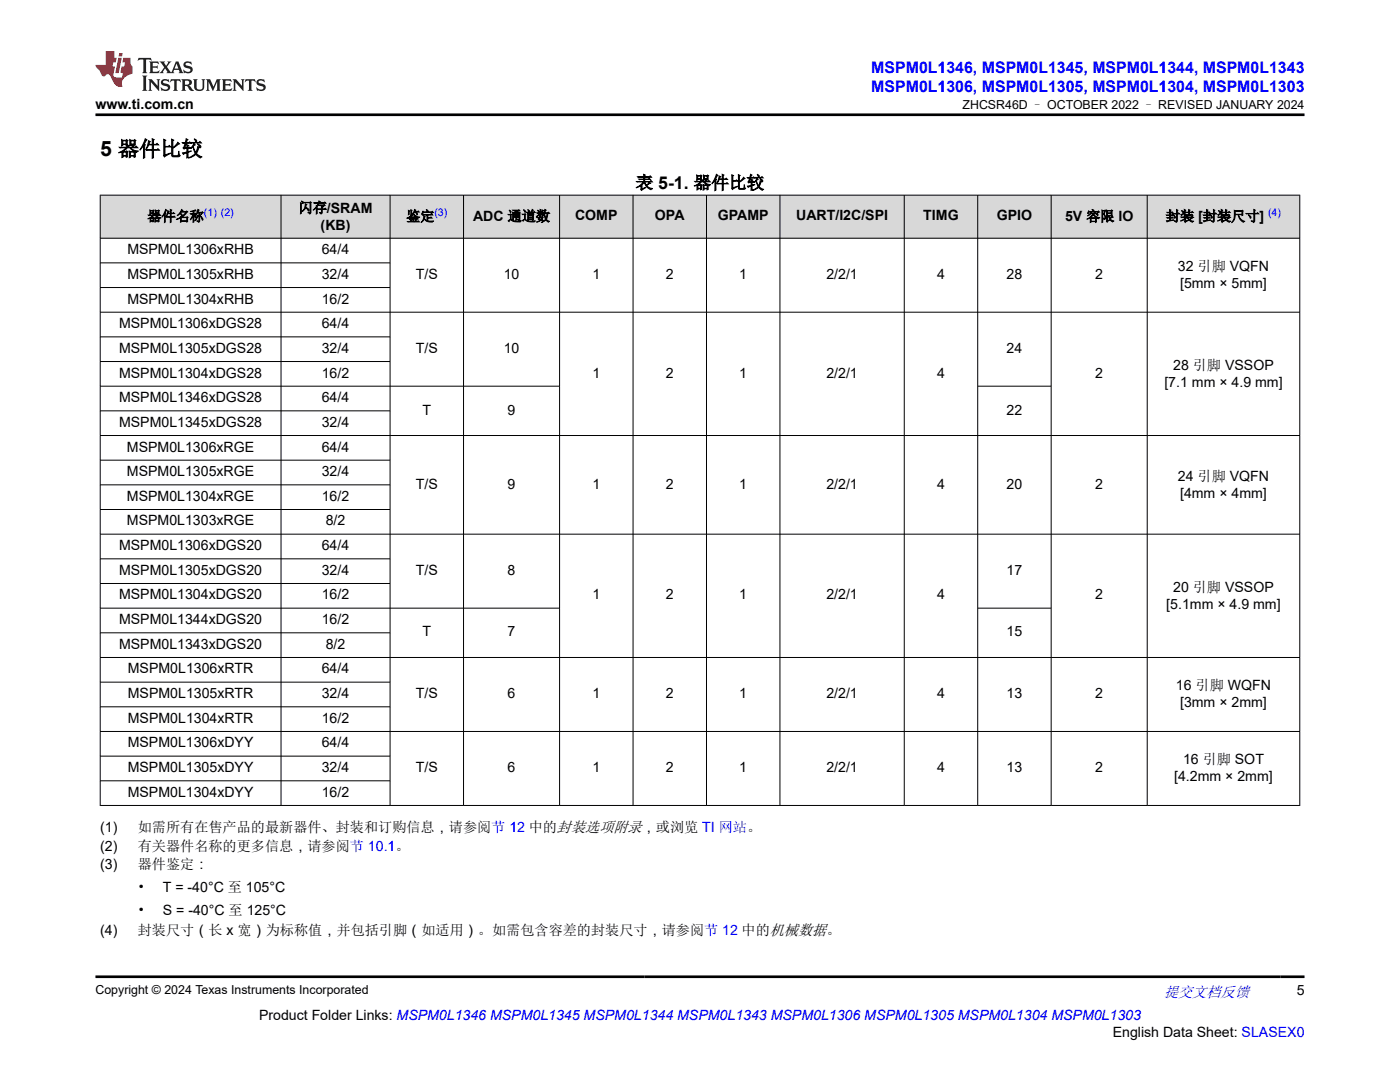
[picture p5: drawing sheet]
<svg xmlns="http://www.w3.org/2000/svg" width="279mm" height="216mm" viewBox="0 0 279 216" stroke-linecap="round" stroke-linejoin="round" font-family="sans-serif">
<defs><g id="words">
<text font-size="4.2" x="20" y="31.2">5 器件比较</text>
<text font-size="3.5" x="126.9" y="37.7">表 5-1. 器件比较</text>
<g font-size="3.2" fill="#00f">
<text x="173.9" y="14.5">MSPM0L1346, MSPM0L1345, MSPM0L1344, MSPM0L1343</text>
<text x="173.9" y="18.3">MSPM0L1306, MSPM0L1305, MSPM0L1304, MSPM0L1303</text>
</g>
<text font-size="3" fill="#00f" x="232.3" y="198.9">提交文档反馈</text>
<g font-size="2.8">
<text x="19" y="21.7">www.ti.com.cn</text>
<text x="29.4" y="44.1">器件名称</text>
<text x="59.6" y="42.4">闪存/SRAM</text>
<text x="64" y="45.8">(KB)</text>
<text x="81.1" y="44.1">鉴定</text>
<text x="94.4" y="44.1">ADC 通道数</text>
<text x="114.8" y="44">COMP</text>
<text x="130.7" y="44">OPA</text>
<text x="143.3" y="44">GPAMP</text>
<text x="158.9" y="44">UART/I2C/SPI</text>
<text x="184.3" y="44">TIMG</text>
<text x="198.9" y="44">GPIO</text>
<text x="212.5" y="44.1">5V 容限 IO</text>
<text x="232.7" y="44.1">封装 [封装尺寸]</text>
<text x="25.4" y="50.7">MSPM0L1306xRHB</text>
<text x="64.2" y="50.7">64/4</text>
<text x="25.4" y="55.6">MSPM0L1305xRHB</text>
<text x="64.2" y="55.6">32/4</text>
<text x="83" y="55.6">T/S</text>
<text x="100.5" y="55.6">10</text>
<text x="118.2" y="55.6">1</text>
<text x="132.9" y="55.6">2</text>
<text x="147.5" y="55.6">1</text>
<text x="164.9" y="55.6">2/2/1</text>
<text x="187" y="55.6">4</text>
<text x="200.9" y="55.6">28</text>
<text x="218.6" y="55.6">2</text>
<text x="235.1" y="54.1">32 引脚 VQFN</text>
<text x="235.5" y="57.5">[5mm × 5mm]</text>
<text x="23.8" y="65.5">MSPM0L1306xDGS28</text>
<text x="25.4" y="60.6">MSPM0L1304xRHB</text>
<text x="64.2" y="60.6">16/2</text>
<text x="64.2" y="65.5">64/4</text>
<text x="23.8" y="70.4">MSPM0L1305xDGS28</text>
<text x="64.2" y="70.4">32/4</text>
<text x="83" y="70.4">T/S</text>
<text x="100.5" y="70.4">10</text>
<text x="200.9" y="70.4">24</text>
<text x="23.8" y="75.3">MSPM0L1304xDGS28</text>
<text x="64.2" y="75.3">16/2</text>
<text x="118.2" y="75.3">1</text>
<text x="132.9" y="75.3">2</text>
<text x="147.5" y="75.3">1</text>
<text x="164.9" y="75.3">2/2/1</text>
<text x="187" y="75.3">4</text>
<text x="218.6" y="75.3">2</text>
<text x="232.4" y="77.2">[7.1 mm × 4.9 mm]</text>
<text x="234.1" y="73.8">28 引脚 VSSOP</text>
<text x="23.8" y="80.3">MSPM0L1346xDGS28</text>
<text x="64.2" y="80.3">64/4</text>
<text x="84.3" y="82.7">T</text>
<text x="101.3" y="82.7">9</text>
<text x="200.9" y="82.7">22</text>
<text x="23.8" y="85.2">MSPM0L1345xDGS28</text>
<text x="64.2" y="85.2">32/4</text>
<text x="25.3" y="90.1">MSPM0L1306xRGE</text>
<text x="25.3" y="95">MSPM0L1305xRGE</text>
<text x="64.2" y="90.1">64/4</text>
<text x="64.2" y="95">32/4</text>
<text x="235.1" y="95.9">24 引脚 VQFN</text>
<text x="25.3" y="99.9">MSPM0L1304xRGE</text>
<text x="64.2" y="99.9">16/2</text>
<text x="83" y="97.5">T/S</text>
<text x="101.3" y="97.5">9</text>
<text x="118.2" y="97.5">1</text>
<text x="132.9" y="97.5">2</text>
<text x="147.5" y="97.5">1</text>
<text x="164.9" y="97.5">2/2/1</text>
<text x="187" y="97.5">4</text>
<text x="200.9" y="97.5">20</text>
<text x="218.6" y="97.5">2</text>
<text x="235.5" y="99.3">[4mm × 4mm]</text>
<text x="25.3" y="104.9">MSPM0L1303xRGE</text>
<text x="65" y="104.9">8/2</text>
<text x="23.8" y="109.8">MSPM0L1306xDGS20</text>
<text x="64.2" y="109.8">64/4</text>
<text x="23.8" y="114.7">MSPM0L1305xDGS20</text>
<text x="23.8" y="119.6">MSPM0L1304xDGS20</text>
<text x="64.2" y="114.7">32/4</text>
<text x="64.2" y="119.6">16/2</text>
<text x="83" y="114.7">T/S</text>
<text x="101.3" y="114.7">8</text>
<text x="118.2" y="119.6">1</text>
<text x="132.9" y="119.6">2</text>
<text x="147.5" y="119.6">1</text>
<text x="164.9" y="119.6">2/2/1</text>
<text x="187" y="119.6">4</text>
<text x="200.9" y="114.7">17</text>
<text x="218.6" y="119.6">2</text>
<text x="234.1" y="118.1">20 引脚 VSSOP</text>
<text x="23.8" y="124.5">MSPM0L1344xDGS20</text>
<text x="64.2" y="124.5">16/2</text>
<text x="232.8" y="121.5">[5.1mm × 4.9 mm]</text>
<text x="23.8" y="129.5">MSPM0L1343xDGS20</text>
<text x="65" y="129.5">8/2</text>
<text x="84.3" y="127">T</text>
<text x="101.3" y="127">7</text>
<text x="200.9" y="127">15</text>
<text x="25.5" y="134.4">MSPM0L1306xRTR</text>
<text x="64.2" y="134.4">64/4</text>
<text x="234.7" y="137.8">16 引脚 WQFN</text>
<text x="25.5" y="139.3">MSPM0L1305xRTR</text>
<text x="64.2" y="139.3">32/4</text>
<text x="83" y="139.3">T/S</text>
<text x="101.3" y="139.3">6</text>
<text x="118.2" y="139.3">1</text>
<text x="132.9" y="139.3">2</text>
<text x="147.5" y="139.3">1</text>
<text x="164.9" y="139.3">2/2/1</text>
<text x="187" y="139.3">4</text>
<text x="200.9" y="139.3">13</text>
<text x="218.6" y="139.3">2</text>
<text x="235.5" y="141.1">[3mm × 2mm]</text>
<text x="25.5" y="149.1">MSPM0L1306xDYY</text>
<text x="25.5" y="144.2">MSPM0L1304xRTR</text>
<text x="64.2" y="144.2">16/2</text>
<text x="64.2" y="149.1">64/4</text>
<text x="25.5" y="154.1">MSPM0L1305xDYY</text>
<text x="64.2" y="154.1">32/4</text>
<text x="83" y="154.1">T/S</text>
<text x="101.3" y="154.1">6</text>
<text x="118.2" y="154.1">1</text>
<text x="132.9" y="154.1">2</text>
<text x="147.5" y="154.1">1</text>
<text x="164.9" y="154.1">2/2/1</text>
<text x="187" y="154.1">4</text>
<text x="200.9" y="154.1">13</text>
<text x="218.6" y="154.1">2</text>
<text x="234.3" y="155.9">[4.2mm × 2mm]</text>
<text x="236.1" y="152.5">16 引脚 SOT</text>
<text x="25.5" y="159">MSPM0L1304xDYY</text>
<text x="64.2" y="159">16/2</text>
<text x="20" y="166.1">(1)</text>
<text x="27.5" y="166.1">如需所有在售产品的最新器件、封装和订购信息，请参阅节 12 中的封装选项附录，或浏览 TI 网站。</text>
<text x="20" y="169.7">(2)</text>
<text x="20" y="173.4">(3)</text>
<text x="27.5" y="169.7">有关器件名称的更多信息，请参阅节 10.1。</text>
<text x="27.5" y="173.4">器件鉴定：</text>
<text x="27.5" y="178">•</text>
<text x="32.5" y="178">T = -40°C 至 105°C</text>
<text x="27.5" y="182.6">•</text>
<text x="32.5" y="182.6">S = -40°C 至 125°C</text>
<text x="20" y="186.6">(4)</text>
<text x="27.5" y="186.6">封装尺寸（长 x 宽）为标称值，并包括引脚（如适用）。如需包含容差的封装尺寸，请参阅节 12 中的机械数据。</text>
<text x="51.7" y="203.4">Product Folder Links: MSPM0L1346 MSPM0L1345 MSPM0L1344 MSPM0L1343 MSPM0L1306 MSPM0L1305 MSPM0L1304 MSPM0L1303</text>
<text x="258.8" y="198.6">5</text>
<text x="222.1" y="206.8">English Data Sheet: SLASEX0</text>
</g>
<g font-size="2.5">
<text x="192.1" y="21.8">ZHCSR46D – OCTOBER 2022 – REVISED JANUARY 2024</text>
<text x="19" y="198.3">Copyright © 2024 Texas Instruments Incorporated</text>
</g>
<g font-size="2.1" fill="#00f">
<text x="40.7" y="43.2">(1) (2)</text>
<text x="86.7" y="43.2">(3)</text>
<text x="253.1" y="43.2">(4)</text>
</g>
</g></defs>
<g fill="#d8d8d8">
<path d="M20 38.9h239.4v8.6h-239.4z" fill-rule="evenodd"/>
<path d="M20.1 39h35.9v8.5h-35.9z" fill-rule="evenodd"/>
<path d="M56.1 39h21.7v8.5h-21.7z" fill-rule="evenodd"/>
<path d="M77.9 39h14.5v8.5h-14.5z" fill-rule="evenodd"/>
<path d="M92.6 39h19v8.5h-19z" fill-rule="evenodd"/>
<path d="M111.7 39h14.6v8.5h-14.6z" fill-rule="evenodd"/>
<path d="M126.4 39h14.5v8.5h-14.5z" fill-rule="evenodd"/>
<path d="M141.1 39h14.5v8.5h-14.5z" fill-rule="evenodd"/>
<path d="M155.7 39h24.7v8.5h-24.7z" fill-rule="evenodd"/>
<path d="M180.5 39h14.6v8.5h-14.6z" fill-rule="evenodd"/>
<path d="M195.2 39h14.5v8.5h-14.5z" fill-rule="evenodd"/>
<path d="M209.8 39h19.1v8.5h-19.1z" fill-rule="evenodd"/>
<path d="M229 39h30.3v8.5h-30.3z" fill-rule="evenodd"/>
</g>
<g fill="none" stroke="#000" stroke-width=".2">
<path d="M19.9 38.9h239.6M20 38.9v121.9M56.1 38.9v121.9M77.8 38.9v121.9M92.5 38.9v121.9M111.7 38.9v121.9M126.3 38.9v121.9M141 38.9v121.9M155.7 38.9v121.9M180.5 38.9v121.9M195.1 38.9v121.9M209.8 38.9v121.9"/>
<path d="M229 38.9v121.9M259.4 38.9v121.9M19.9 47.5h239.6M19.9 52.5h58M19.9 57.4h58M19.9 62.3h239.6M19.9 67.2h58M19.9 72.1h58M111.7 77.1h-91.8M195.1 77.1h14.7M19.9 82h58M19.9 91.8h58"/>
<path d="M19.9 96.7h58M259.5 86.9h-239.6M19.9 101.7h58M19.9 111.5h58M19.9 116.4h58M259.5 106.6h-239.6M19.9 121.4h91.8M19.9 131.2h239.6M19.9 126.3h58M19.9 136.1h58M195.1 121.4h14.7M19.9 146h239.6"/>
<path d="M19.9 141h58M19.9 150.9h58M19.9 155.8h58M19.9 160.7h239.6"/>
</g>
<path d="M27.7 11.6l-.2 .5 .5-.2h.6v.1v2.2l-.2 .4h1l-.2-.4v-2.2v-.1h.5l.5 .2-.1-.5zM29.8 12.3l.2 .4v1.5l-.2 .4h1.9l.1-.6a1.08 1.08 0 0 1-1.3 .2v-.7h.6l.4 .2v-.7l-.4 .2h-.6v-.5l.2-.2a1 1 0 0 1 1 .3l-.1-.5zM31.8 12.3l1 1.1-1 1.2h.9l-.2-.2 .4-.8 .5 .8-.2 .2h1.6l-.2-.2 .1-.5h1l.1 .5-.1 .2h.9l-.2-.3-.8-2h-.5l-1 2.2-.8-1.1 .9-1.1h-.8l.2 .2-.5 .6-.3-.6 .1-.2zM35.2 12.7l.4 1h-.8zM36.8 12.4a.65 .65 0 0 0-.2 .7 .65 .65 0 0 0 .6 .5l.7 .1 .1 .3a.79 .79 0 0 1-.7 .4 .79 .79 0 0 1-.7-.5l.1 .7 .2-.1a.93 .93 0 0 0 1.1 .1 .93 .93 0 0 0 .4-1 1.46 1.46 0 0 0-1.2-.6l-.1-.3a1.09 1.09 0 0 1 1.2 .2l-.2-.6-.1 .1-.6-.2zM28.4 15.1l.2 .4v2.2l-.2 .4h1l-.2-.4v-2.2l.2-.4zM29.6 15.8l.2 .4v1.5l-.2 .4h.8l-.3-.4v-1.3l1.7 1.8v-2l.2-.4h-.8l.2 .2 .1 1.1-1.2-1.3zM32.3 15.9a.65 .65 0 0 0-.2 .8 .65 .65 0 0 0 .7 .4l.6 .2 .1 .2a.79 .79 0 0 1-.7 .4 .79 .79 0 0 1-.7-.5l.1 .7 .2-.1a.93 .93 0 0 0 1.1 .1 .93 .93 0 0 0 .4-.9 1.46 1.46 0 0 0-1.2-.6l-.1-.4a1.09 1.09 0 0 1 1.2 .2l-.2-.6-.1 .1-.6-.1zM34.1 15.8l-.1 .6a.63 .63 0 0 1 .7-.3l.1 1.6-.3 .4h1l-.2-.4v-1.6a.66 .66 0 0 1 .8 .3l-.1-.6zM36.2 15.8l.2 .4v1.5l-.2 .4h.9l-.2-.2v-.7h.5l.1 .2a.79 .79 0 0 0 1.2 .6l-1-.9a.61 .61 0 0 0 .6-.6 .61 .61 0 0 0-.5-.7zM36.9 16.1h.2a.47 .47 0 0 1 .5 .1 .47 .47 0 0 1 .1 .5l-.2 .1-.6 .1zM38.5 15.8l.2 .2a2.27 2.27 0 0 0 .4 2 1.04 1.04 0 0 0 1.7-.7v-1.3l.2-.2h-.8l.2 .4v1.1a.6 .6 0 0 1-.6 .6 .6 .6 0 0 1-.6-.6v-1.1l.3-.4zM41.1 15.8l.2 .4v1.5l-.2 .4h.7l-.2-.4v-1.4l.9 1.9 .8-1.9v1.4l-.2 .4h1l-.3-.4v-1.5l.3-.4h-.8l-.7 1.5-.7-1.5zM44.3 15.8l.2 .4v1.5l-.2 .4h1.9l.1-.6a1.09 1.09 0 0 1-1.3 .2v-.7h.6l.4 .2v-.6l-.4 .2h-.6v-.6l.2-.1a1.01 1.01 0 0 1 1 .3l-.1-.6zM46.4 15.8l.3 .4v1.5l-.3 .4h.8l-.2-.4v-1.3l1.6 1.8v-2l.2-.4h-.7l.2 .2v1.1l-1.2-1.3zM49 15.8l-.1 .6a.63 .63 0 0 1 .8-.3v1.6l-.3 .4h1l-.2-.4v-1.6a.66 .66 0 0 1 .8 .3l-.1-.6zM51.4 15.9a.65 .65 0 0 0-.2 .8 .65 .65 0 0 0 .6 .4l.6 .2 .2 .2a.79 .79 0 0 1-.8 .4 .79 .79 0 0 1-.6-.5l.1 .7 .2-.1a.93 .93 0 0 0 1 .1 .93 .93 0 0 0 .5-.9 1.46 1.46 0 0 0-1.3-.6l-.1-.4a1.09 1.09 0 0 1 1.3 .2l-.2-.6-.2 .1-.5-.1z" fill="#231f20"/>
<path d="M21.1 10.2v2.8h-2.1l.1 .3 .9 1a.95 .95 0 0 0 .9 .9 .59 .59 0 0 1 .6-.4 .59 .59 0 0 1 .5 .4l.4 .7a1.59 1.59 0 0 0 2.1 1.4 1.61 1.61 0 0 1 1-2.3l1-.3-.1-1.5a1.59 1.59 0 0 1-.4-1.7h-1.4l-.2 .9h.5l-.1 .9h-.5l-.2 1v.2l.4 .1-.2 .9h-.6a.73 .73 0 0 1-1.1-.7l.3-1.5h-.5l.2-.9h.5l.2-.9h-.5v-1.3zM23.6 11.5l-.6 3.1h.7l.6-3.1zM23.8 10.6l-.1 .6h.7l.1-.6z" fill="#ed1c24"/>
<path d="M19 22.9h241.3M19 194.9h241.3" fill="none" stroke="#000" stroke-width=".53"/>
<use href="#words"/>
</svg>
